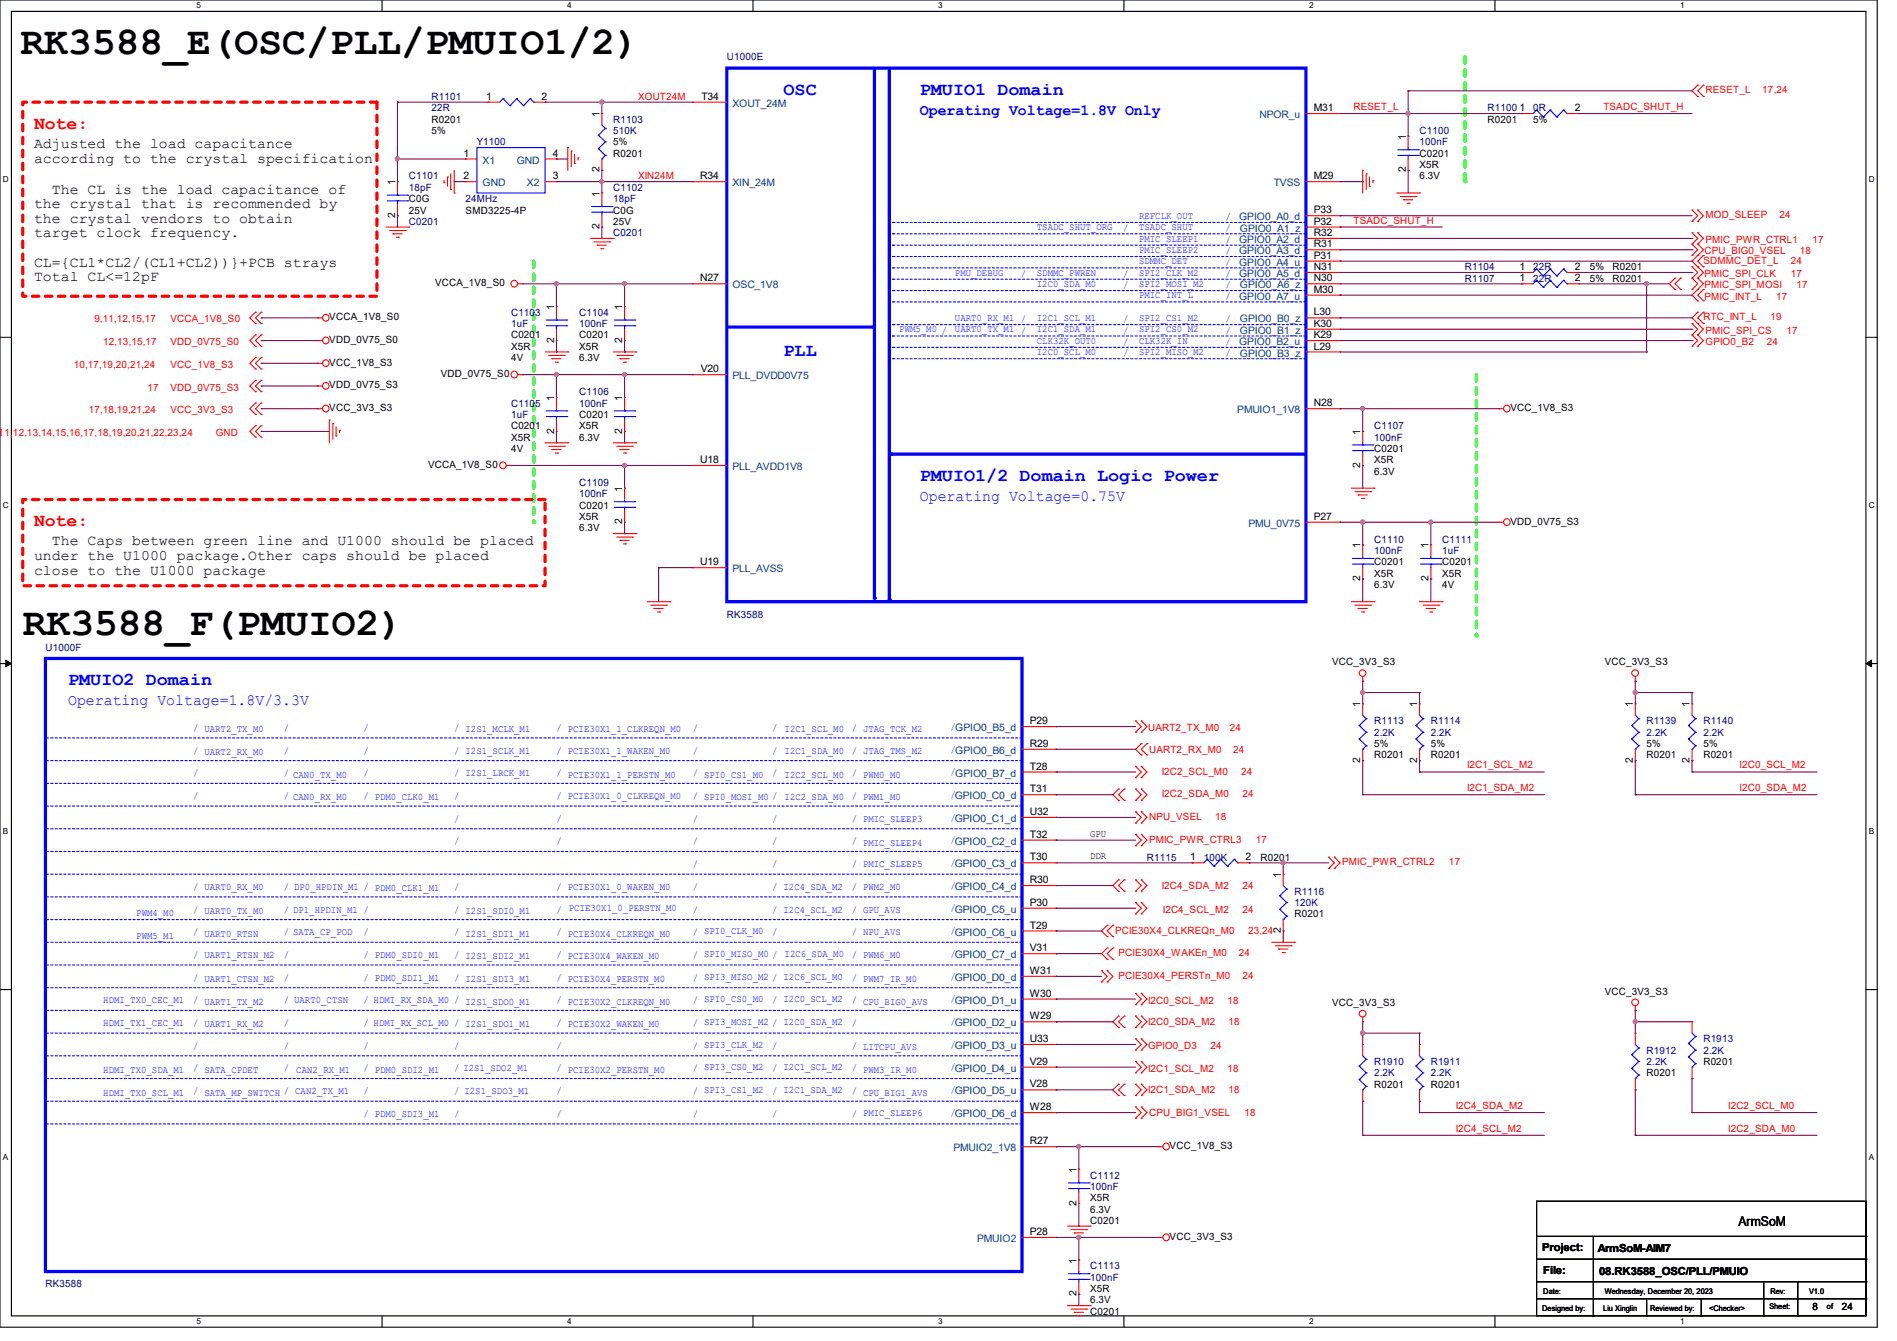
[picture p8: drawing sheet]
<svg xmlns="http://www.w3.org/2000/svg" width="297mm" height="210mm" viewBox="0 0 297 210" stroke-linecap="round" stroke-linejoin="round" font-family="sans-serif">
<defs><g id="words">
<g font-size="6.2">
<text x="3.2" y="8.4">RK3588_E(OSC/PLL/PMUIO1/2)</text>
<text x="3.6" y="99.4">RK3588_F(PMUIO2)</text>
</g>
<g font-size="2.8" fill="#00f">
<text x="122.7" y="14.8">OSC</text>
<text x="144" y="14.8">PMUIO1 Domain</text>
<text x="122.7" y="55.7">PLL</text>
<text x="144" y="75.3">PMUIO1/2 Domain Logic Power</text>
<text x="10.7" y="107.3">PMUIO2 Domain</text>
</g>
<g font-size="2.8" fill="#f00">
<text x="5.3" y="20.2">Note:</text>
<text x="5.3" y="82.4">Note:</text>
</g>
<g font-size="2.5" fill="#00f">
<text x="144" y="18">Operating Voltage=1.8V Only</text>
<text x="144" y="78.4">Operating Voltage=0.75V</text>
<text x="10.7" y="110.4">Operating Voltage=1.8V/3.3V</text>
</g>
<g font-size="2.3">
<text x="5.3" y="23.2">Adjusted the load capacitance</text>
<text x="5.3" y="25.5">according to the crystal specification</text>
<text x="5.3" y="32.6">the crystal that is recommended by</text>
<text x="5.3" y="34.9">the crystal vendors to obtain</text>
<text x="8.1" y="30.3">The CL is the load capacitance of</text>
<text x="5.3" y="37.2">target clock frequency.</text>
<text x="5.3" y="41.7">CL={CL1*CL2/(CL1+CL2))}+PCB strays</text>
<text x="5.3" y="44">Total CL&lt;=12pF</text>
<text x="5.3" y="87.7">under the U1000 package.Other caps should be placed</text>
<text x="8.1" y="85.4">The Caps between green line and U1000 should be placed</text>
<text x="5.3" y="90">close to the U1000 package</text>
</g>
<text font-size="2.1" x="272.2" y="192">ArmSoM</text>
<g font-size="1.7">
<text x="241.5" y="196">Project:</text>
<text x="250.1" y="196.1">ArmSoM-AIM7</text>
<text x="241.6" y="199.5">File:</text>
<text x="250.4" y="199.7">08.RK3588_OSC/PLL/PMUIO</text>
</g>
<g font-size="1.6" fill="#000080">
<text x="113.8" y="9.4">U1000E</text>
<text x="67.6" y="15.7">R1101</text>
<text x="67.6" y="17.4">22R</text>
<text x="232.9" y="17.4">R1100</text>
<text x="240" y="17.4">0R</text>
<text x="74.7" y="22.8">Y1100</text>
<text x="96" y="19.2">R1103</text>
<text x="96" y="21">510K</text>
<text x="222.2" y="21">C1100</text>
<text x="222.2" y="22.8">100nF</text>
<text x="64" y="28.1">C1101</text>
<text x="64" y="29.9">18pF</text>
<text x="96" y="29.9">C1102</text>
<text x="64" y="35.2">C0201</text>
<text x="72.9" y="31.7">24MHz</text>
<text x="96" y="31.7">18pF</text>
<text x="96" y="37">C0201</text>
<text x="229.4" y="42.3">R1104</text>
<text x="229.4" y="44.1">R1107</text>
<text x="240" y="42.3">22R</text>
<text x="240" y="44.1">22R</text>
<text x="80" y="49.4">C1103</text>
<text x="80" y="51.2">1uF</text>
<text x="90.7" y="49.4">C1104</text>
<text x="90.7" y="51.2">100nF</text>
<text x="80" y="63.7">C1105</text>
<text x="80" y="65.4">1uF</text>
<text x="90.7" y="61.9">C1106</text>
<text x="90.7" y="63.7">100nF</text>
<text x="215.1" y="67.2">C1107</text>
<text x="215.1" y="69">100nF</text>
<text x="90.7" y="76.1">C1109</text>
<text x="90.7" y="77.9">100nF</text>
<text x="215.1" y="85">C1110</text>
<text x="215.1" y="86.8">100nF</text>
<text x="225.8" y="85">C1111</text>
<text x="225.8" y="86.8">1uF</text>
<text x="7.1" y="101.9">U1000F</text>
<text x="113.8" y="96.7">RK3588</text>
<text x="215.1" y="113.5">R1113</text>
<text x="224" y="113.5">R1114</text>
<text x="257.8" y="113.5">R1139</text>
<text x="266.7" y="113.5">R1140</text>
<text x="215.1" y="115.2">2.2K</text>
<text x="224" y="115.2">2.2K</text>
<text x="257.8" y="115.2">2.2K</text>
<text x="266.7" y="115.2">2.2K</text>
<text x="179.6" y="134.8">R1115</text>
<text x="188.5" y="134.8">100K</text>
<text x="202.7" y="140.1">R1116</text>
<text x="202.7" y="141.9">120K</text>
<text x="170.7" y="184.6">C1112</text>
<text x="170.7" y="186.3">100nF</text>
<text x="7.1" y="201.6">RK3588</text>
<text x="170.7" y="198.8">C1113</text>
<text x="170.7" y="200.6">100nF</text>
</g>
<g font-size="1.6">
<text x="76.1" y="15.6">1</text>
<text x="84.8" y="15.6">2</text>
<text x="109.8" y="15.6">T34</text>
<text x="205.7" y="17.4">M31</text>
<text x="237.9" y="17.4">1</text>
<text x="246.6" y="17.4">2</text>
<text x="67.6" y="19.2">R0201</text>
<text x="67.6" y="21">5%</text>
<text x="93.9" y="18.3" transform="rotate(-90 93.9 18.3)">1</text>
<text x="96" y="22.8">5%</text>
<text x="220.1" y="21.9" transform="rotate(-90 220.1 21.9)">1</text>
<text x="232.9" y="19.2">R0201</text>
<text x="240" y="19.2">5%</text>
<text x="61.8" y="29" transform="rotate(-90 61.8 29)">1</text>
<text x="72.6" y="24.5">1</text>
<text x="72.6" y="28.1">2</text>
<text x="86.6" y="28.1">3</text>
<text x="86.6" y="24.5">4</text>
<text x="93.9" y="27" transform="rotate(-90 93.9 27)">2</text>
<text x="96" y="24.6">R0201</text>
<text x="109.6" y="28.1">R34</text>
<text x="205.7" y="28.1">M29</text>
<text x="220.1" y="27" transform="rotate(-90 220.1 27)">2</text>
<text x="222.2" y="24.6">C0201</text>
<text x="222.2" y="26.3">X5R</text>
<text x="222.2" y="28.1">6.3V</text>
<text x="61.8" y="34.1" transform="rotate(-90 61.8 34.1)">2</text>
<text x="64" y="31.7">C0G</text>
<text x="64" y="33.4">25V</text>
<text x="72.9" y="33.4">SMD3225-4P</text>
<text x="93.9" y="35.9" transform="rotate(-90 93.9 35.9)">2</text>
<text x="93.9" y="30.8" transform="rotate(-90 93.9 30.8)">1</text>
<text x="96" y="33.4">C0G</text>
<text x="96" y="35.2">25V</text>
<text x="205.7" y="35.2">P32</text>
<text x="205.7" y="33.4">P33</text>
<text x="205.7" y="40.5">P31</text>
<text x="205.7" y="38.7">R31</text>
<text x="205.7" y="37">R32</text>
<text x="68.1" y="44.8">VCCA_1V8_S0</text>
<text x="109.6" y="44.1">N27</text>
<text x="205.7" y="45.8">M30</text>
<text x="205.7" y="44.1">N30</text>
<text x="205.7" y="42.3">N31</text>
<text x="237.9" y="42.3">1</text>
<text x="237.9" y="44.1">1</text>
<text x="246.6" y="42.3">2</text>
<text x="246.6" y="44.1">2</text>
<text x="248.9" y="42.3">5%</text>
<text x="248.9" y="44.1">5%</text>
<text x="252.5" y="42.3">R0201</text>
<text x="252.5" y="44.1">R0201</text>
<text x="51.6" y="50.2">VCCA_1V8_S0</text>
<text x="51.6" y="53.7">VDD_0V75_S0</text>
<text x="80" y="53">C0201</text>
<text x="86.7" y="53.7" transform="rotate(-90 86.7 53.7)">2</text>
<text x="86.7" y="48.6" transform="rotate(-90 86.7 48.6)">1</text>
<text x="90.7" y="53">C0201</text>
<text x="97.4" y="53.7" transform="rotate(-90 97.4 53.7)">2</text>
<text x="97.4" y="48.6" transform="rotate(-90 97.4 48.6)">1</text>
<text x="205.7" y="53">K29</text>
<text x="205.7" y="51.2">K30</text>
<text x="205.7" y="49.4">L30</text>
<text x="51.6" y="57.3">VCC_1V8_S3</text>
<text x="69" y="59.1">VDD_0V75_S0</text>
<text x="80" y="54.8">X5R</text>
<text x="80" y="56.6">4V</text>
<text x="90.7" y="54.8">X5R</text>
<text x="90.7" y="56.6">6.3V</text>
<text x="109.7" y="58.3">V20</text>
<text x="205.7" y="54.7">L29</text>
<text x="51.6" y="60.8">VDD_0V75_S3</text>
<text x="51.6" y="64.4">VCC_3V3_S3</text>
<text x="86.7" y="62.8" transform="rotate(-90 86.7 62.8)">1</text>
<text x="90.7" y="65.4">C0201</text>
<text x="97.4" y="62.8" transform="rotate(-90 97.4 62.8)">1</text>
<text x="205.7" y="63.6">N28</text>
<text x="236.5" y="64.4">VCC_1V8_S3</text>
<text x="80" y="67.2">C0201</text>
<text x="80" y="69">X5R</text>
<text x="80" y="70.8">4V</text>
<text x="86.7" y="67.9" transform="rotate(-90 86.7 67.9)">2</text>
<text x="90.7" y="67.2">X5R</text>
<text x="90.7" y="69">6.3V</text>
<text x="97.4" y="67.9" transform="rotate(-90 97.4 67.9)">2</text>
<text x="213" y="68.1" transform="rotate(-90 213 68.1)">1</text>
<text x="215.1" y="70.8">C0201</text>
<text x="67" y="73.3">VCCA_1V8_S0</text>
<text x="97.4" y="77" transform="rotate(-90 97.4 77)">1</text>
<text x="109.6" y="72.5">U18</text>
<text x="213" y="73.2" transform="rotate(-90 213 73.2)">2</text>
<text x="215.1" y="72.6">X5R</text>
<text x="215.1" y="74.3">6.3V</text>
<text x="90.7" y="79.7">C0201</text>
<text x="90.7" y="81.4">X5R</text>
<text x="90.7" y="83.2">6.3V</text>
<text x="97.4" y="82.1" transform="rotate(-90 97.4 82.1)">2</text>
<text x="205.7" y="81.4">P27</text>
<text x="236.5" y="82.2">VDD_0V75_S3</text>
<text x="109.6" y="88.5">U19</text>
<text x="213" y="85.9" transform="rotate(-90 213 85.9)">1</text>
<text x="215.1" y="88.6">C0201</text>
<text x="223.7" y="85.9" transform="rotate(-90 223.7 85.9)">1</text>
<text x="225.8" y="88.6">C0201</text>
<text x="213" y="91" transform="rotate(-90 213 91)">2</text>
<text x="215.1" y="90.3">X5R</text>
<text x="215.1" y="92.1">6.3V</text>
<text x="223.7" y="91" transform="rotate(-90 223.7 91)">2</text>
<text x="225.8" y="90.3">X5R</text>
<text x="225.8" y="92.1">4V</text>
<text x="208.6" y="104.2">VCC_3V3_S3</text>
<text x="251.2" y="104.2">VCC_3V3_S3</text>
<text x="161.2" y="113.4">P29</text>
<text x="213" y="110.8" transform="rotate(-90 213 110.8)">1</text>
<text x="221.9" y="110.8" transform="rotate(-90 221.9 110.8)">1</text>
<text x="255.7" y="110.8" transform="rotate(-90 255.7 110.8)">1</text>
<text x="264.5" y="110.8" transform="rotate(-90 264.5 110.8)">1</text>
<text x="161.2" y="117">R29</text>
<text x="213" y="119.5" transform="rotate(-90 213 119.5)">2</text>
<text x="215.1" y="118.8">R0201</text>
<text x="215.1" y="117">5%</text>
<text x="221.9" y="119.5" transform="rotate(-90 221.9 119.5)">2</text>
<text x="224" y="118.8">R0201</text>
<text x="224" y="117">5%</text>
<text x="255.7" y="119.5" transform="rotate(-90 255.7 119.5)">2</text>
<text x="257.8" y="118.8">R0201</text>
<text x="257.8" y="117">5%</text>
<text x="264.5" y="119.5" transform="rotate(-90 264.5 119.5)">2</text>
<text x="266.7" y="118.8">R0201</text>
<text x="266.7" y="117">5%</text>
<text x="161.2" y="120.5">T28</text>
<text x="161.2" y="124.1">T31</text>
<text x="161.2" y="131.2">T32</text>
<text x="161.2" y="127.6">U32</text>
<text x="170.7" y="131">GPU</text>
<text x="161.2" y="134.7">T30</text>
<text x="170.7" y="134.6">DDR</text>
<text x="186.3" y="134.7">1</text>
<text x="195" y="134.7">2</text>
<text x="197.4" y="134.8">R0201</text>
<text x="200.5" y="137.5" transform="rotate(-90 200.5 137.5)">1</text>
<text x="161.2" y="141.9">P30</text>
<text x="161.2" y="138.3">R30</text>
<text x="202.7" y="143.7">R0201</text>
<text x="161.2" y="145.4">T29</text>
<text x="161.2" y="149">V31</text>
<text x="200.5" y="146.1" transform="rotate(-90 200.5 146.1)">2</text>
<text x="161.2" y="152.5">W31</text>
<text x="251.2" y="155.8">VCC_3V3_S3</text>
<text x="161.2" y="159.6">W29</text>
<text x="161.2" y="156.1">W30</text>
<text x="208.6" y="157.6">VCC_3V3_S3</text>
<text x="161.2" y="163.2">U33</text>
<text x="161.2" y="166.8">V29</text>
<text x="266.7" y="166.8">R0201</text>
<text x="161.2" y="170.3">V28</text>
<text x="161.2" y="173.9">W28</text>
<text x="215.1" y="170.3">R0201</text>
<text x="224" y="170.3">R0201</text>
<text x="257.8" y="168.6">R0201</text>
<text x="161.2" y="179.2">R27</text>
<text x="183.1" y="180">VCC_1V8_S3</text>
<text x="168.5" y="183.7" transform="rotate(-90 168.5 183.7)">1</text>
<text x="168.5" y="188.8" transform="rotate(-90 168.5 188.8)">2</text>
<text x="170.7" y="191.7">C0201</text>
<text x="170.7" y="188.1">X5R</text>
<text x="170.7" y="189.9">6.3V</text>
<text x="161.2" y="193.4">P28</text>
<text x="168.5" y="197.9" transform="rotate(-90 168.5 197.9)">1</text>
<text x="183.1" y="194.2">VCC_3V3_S3</text>
<text x="168.5" y="203" transform="rotate(-90 168.5 203)">2</text>
<text x="170.7" y="202.3">X5R</text>
<text x="170.7" y="205.9">C0201</text>
<text x="170.7" y="204.1">6.3V</text>
<text x="283.8" y="205.2">8</text>
<text x="288.4" y="205.2">24</text>
</g>
<g font-size="1.6" fill="#f00">
<text x="99.9" y="15.7">XOUT24M</text>
<text x="211.9" y="17.2">RESET_L</text>
<text x="251" y="17.2">TSADC_SHUT_H</text>
<text x="267" y="14.6">RESET_L</text>
<text x="275.9" y="14.6">17,24</text>
<text x="99.9" y="28.1">XIN24M</text>
<text x="211.9" y="35">TSADC_SHUT_H</text>
<text x="267" y="34.2">MOD_SLEEP</text>
<text x="278.6" y="34.2">24</text>
<text x="266.7" y="41.3">SDMMC_DET_L</text>
<text x="266.9" y="39.8">CPU_BIG0_VSEL</text>
<text x="267" y="38.1">PMIC_PWR_CTRL1</text>
<text x="280.4" y="41.3">24</text>
<text x="281.8" y="39.8">18</text>
<text x="283.8" y="38.1">17</text>
<text x="266.9" y="46.9">PMIC_INT_L</text>
<text x="266.9" y="43.4">PMIC_SPI_CLK</text>
<text x="266.9" y="45.2">PMIC_SPI_MOSI</text>
<text x="278.1" y="46.9">17</text>
<text x="280.4" y="43.4">17</text>
<text x="281.3" y="45.2">17</text>
<text x="14.8" y="50.5">9,11,12,15,17</text>
<text x="26.7" y="50.5">VCCA_1V8_S0</text>
<text x="266.7" y="50.2">RTC_INT_L</text>
<text x="267" y="52.3">PMIC_SPI_CS</text>
<text x="277.2" y="50.2">19</text>
<text x="279.7" y="52.3">17</text>
<text x="11.6" y="57.6">10,17,19,20,21,24</text>
<text x="16.2" y="54.1">12,13,15,17</text>
<text x="26.7" y="54.1">VDD_0V75_S0</text>
<text x="26.7" y="57.6">VCC_1V8_S3</text>
<text x="267" y="54.1">GPIO0_B2</text>
<text x="276.6" y="54.1">24</text>
<text x="13.9" y="64.7">17,18,19,21,24</text>
<text x="23.1" y="61.2">17</text>
<text x="26.7" y="61.2">VDD_0V75_S3</text>
<text x="26.7" y="64.7">VCC_3V3_S3</text>
<text x="-.6" y="68.3">,11,12,13,14,15,16,17,18,19,20,21,22,23,24</text>
<text x="33.8" y="68.3">GND</text>
<text x="179.7" y="114.5">UART2_TX_M0</text>
<text x="179.9" y="117.9">UART2_RX_M0</text>
<text x="192.6" y="114.5">24</text>
<text x="193.1" y="117.9">24</text>
<text x="181.9" y="121.5">I2C2_SCL_M0</text>
<text x="181.9" y="124.8">I2C2_SDA_M0</text>
<text x="194.4" y="121.5">24</text>
<text x="194.5" y="124.8">24</text>
<text x="229.7" y="120.4">I2C1_SCL_M2</text>
<text x="229.7" y="123.9">I2C1_SDA_M2</text>
<text x="272.4" y="120.4">I2C0_SCL_M2</text>
<text x="272.4" y="123.9">I2C0_SDA_M2</text>
<text x="179.9" y="128.4">NPU_VSEL</text>
<text x="179.9" y="131.9">PMIC_PWR_CTRL3</text>
<text x="190.2" y="128.4">18</text>
<text x="196.6" y="131.9">17</text>
<text x="210.1" y="135.5">PMIC_PWR_CTRL2</text>
<text x="226.9" y="135.5">17</text>
<text x="181.9" y="139.2">I2C4_SDA_M2</text>
<text x="182.1" y="143">I2C4_SCL_M2</text>
<text x="194.5" y="139.2">24</text>
<text x="194.5" y="143">24</text>
<text x="174.6" y="146.3">PCIE30X4_CLKREQn_M0</text>
<text x="175.1" y="149.7">PCIE30X4_WAKEn_M0</text>
<text x="194" y="149.7">24</text>
<text x="195.4" y="146.3">23,24</text>
<text x="175.1" y="153.3">PCIE30X4_PERSTn_M0</text>
<text x="194.5" y="153.3">24</text>
<text x="179.7" y="160.6">I2C0_SDA_M2</text>
<text x="179.7" y="157.2">I2C0_SCL_M2</text>
<text x="192.2" y="157.2">18</text>
<text x="192.4" y="160.6">18</text>
<text x="179.7" y="167.8">I2C1_SCL_M2</text>
<text x="179.7" y="164.3">GPIO0_D3</text>
<text x="189.5" y="164.3">24</text>
<text x="192.2" y="167.8">18</text>
<text x="179.7" y="171.2">I2C1_SDA_M2</text>
<text x="192.4" y="171.2">18</text>
<text x="227.9" y="173.7">I2C4_SDA_M2</text>
<text x="270.6" y="173.7">I2C2_SCL_M0</text>
<text x="179.9" y="174.8">CPU_BIG1_VSEL</text>
<text x="194.9" y="174.8">18</text>
<text x="227.9" y="177.2">I2C4_SCL_M2</text>
<text x="270.6" y="177.2">I2C2_SDA_M0</text>
</g>
<g font-size="1.6" fill="#004080">
<text x="114.7" y="16.7">XOUT_24M</text>
<text x="197.2" y="18.5">NPOR_u</text>
<text x="75.6" y="25.6">X1</text>
<text x="75.6" y="29.2">GND</text>
<text x="80.9" y="25.6">GND</text>
<text x="82.5" y="29.2">X2</text>
<text x="114.7" y="29.2">XIN_24M</text>
<text x="199.4" y="29.2">TVSS</text>
<text x="194" y="34.5">GPIO0_A0_d</text>
<text x="194" y="41.6">GPIO0_A4_u</text>
<text x="194" y="39.8">GPIO0_A3_d</text>
<text x="194" y="38.1">GPIO0_A2_d</text>
<text x="194.1" y="36.3">GPIO0_A1_z</text>
<text x="114.7" y="45.2">OSC_1V8</text>
<text x="194" y="46.9">GPIO0_A7_u</text>
<text x="194" y="43.4">GPIO0_A5_d</text>
<text x="194.1" y="45.2">GPIO0_A6_z</text>
<text x="194.1" y="52.3">GPIO0_B1_z</text>
<text x="194.1" y="50.5">GPIO0_B0_z</text>
<text x="114.7" y="59.4">PLL_DVDD0V75</text>
<text x="194" y="54.1">GPIO0_B2_u</text>
<text x="194.1" y="55.8">GPIO0_B3_z</text>
<text x="193.7" y="64.7">PMUIO1_1V8</text>
<text x="114.7" y="73.6">PLL_AVDD1V8</text>
<text x="195.5" y="82.5">PMU_0V75</text>
<text x="114.7" y="89.6">PLL_AVSS</text>
<text x="149.3" y="180.3">PMUIO2_1V8</text>
<text x="153" y="194.5">PMUIO2</text>
</g>
<g font-size="1.6" fill="#00f">
<text x="178.3" y="34.3">REFCLK_OUT</text>
<text x="191.8" y="34.5">/</text>
<text x="162.3" y="36.1">TSADC_SHUT_ORG</text>
<text x="175.8" y="36.2">/</text>
<text x="178.3" y="37.8">PMIC_SLEEP1</text>
<text x="178.3" y="36.1">TSADC_SHUT</text>
<text x="178.3" y="41.4">SDMMC_DET</text>
<text x="178.3" y="39.6">PMIC_SLEEP2</text>
<text x="191.8" y="38">/</text>
<text x="191.8" y="36.2">/</text>
<text x="191.8" y="39.8">/</text>
<text x="191.8" y="41.6">/</text>
<text x="149.5" y="43.2">PMU_DEBUG</text>
<text x="159.8" y="43.3">/</text>
<text x="162.3" y="45">I2C0_SDA_M0</text>
<text x="162.3" y="43.2">SDMMC_PWREN</text>
<text x="175.8" y="45.1">/</text>
<text x="175.8" y="43.3">/</text>
<text x="178.3" y="46.7">PMIC_INT_L</text>
<text x="178.3" y="45">SPI2_MOSI_M2</text>
<text x="178.3" y="43.2">SPI2_CLK_M2</text>
<text x="191.8" y="45.1">/</text>
<text x="191.8" y="43.3">/</text>
<text x="191.8" y="46.9">/</text>
<text x="140.8" y="52.1">PWM5_M0 /</text>
<text x="149.5" y="50.3">UART0_RX_M1 /</text>
<text x="149.5" y="52.1">UART0_TX_M1 /</text>
<text x="162.3" y="52.1">I2C1_SDA_M1</text>
<text x="162.3" y="50.3">I2C1_SCL_M1</text>
<text x="162.3" y="53.8">CLK32K_OUT0</text>
<text x="175.8" y="52.2">/</text>
<text x="175.8" y="50.5">/</text>
<text x="178.3" y="50.3">SPI2_CS1_M2</text>
<text x="178.3" y="52.1">SPI2_CS0_M2</text>
<text x="178.3" y="53.8">CLK32K_IN</text>
<text x="191.8" y="52.2">/</text>
<text x="191.8" y="50.5">/</text>
<text x="162.3" y="55.6">I2C0_SCL_M0</text>
<text x="175.8" y="55.8">/</text>
<text x="175.8" y="54">/</text>
<text x="178.3" y="55.6">SPI2_MISO_M2</text>
<text x="191.8" y="54">/</text>
<text x="191.8" y="55.8">/</text>
<text x="30.2" y="118">/ UART2_RX_M0</text>
<text x="30.2" y="114.5">/ UART2_TX_M0</text>
<text x="44.4" y="118">/</text>
<text x="44.4" y="114.5">/</text>
<text x="56.9" y="118">/</text>
<text x="56.9" y="114.5">/</text>
<text x="71.1" y="118">/ I2S1_SCLK_M1</text>
<text x="71.1" y="114.5">/ I2S1_MCLK_M1</text>
<text x="87.1" y="118">/ PCIE30X1_1_WAKEN_M0</text>
<text x="87.1" y="114.5">/ PCIE30X1_1_CLKREQN_M0</text>
<text x="108.5" y="118">/</text>
<text x="108.5" y="114.5">/</text>
<text x="120.9" y="118">/</text>
<text x="120.9" y="114.5">/</text>
<text x="122.8" y="118">I2C1_SDA_M0</text>
<text x="122.8" y="114.7">I2C1_SCL_M0</text>
<text x="133.3" y="114.5">/ JTAG_TCK_M2</text>
<text x="133.3" y="118">/ JTAG_TMS_M2</text>
<text x="148.8" y="117.9">/GPIO0_B6_d</text>
<text x="148.8" y="114.3">/GPIO0_B5_d</text>
<text x="30.2" y="121.6">/</text>
<text x="30.2" y="125.1">/</text>
<text x="44.4" y="121.6">/ CAN0_TX_M0</text>
<text x="44.4" y="125.1">/ CAN0_RX_M0</text>
<text x="56.9" y="125.1">/ PDM0_CLK0_M1</text>
<text x="56.9" y="121.6">/</text>
<text x="71.1" y="125.1">/</text>
<text x="71.1" y="121.6">/ I2S1_LRCK_M1</text>
<text x="87.1" y="125.1">/ PCIE30X1_0_CLKREQN_M0</text>
<text x="87.1" y="121.6">/ PCIE30X1_1_PERSTN_M0</text>
<text x="108.5" y="121.6">/ SPI0_CS1_M0</text>
<text x="108.5" y="125.1">/ SPI0_MOSI_M0 /</text>
<text x="120.9" y="121.6">/</text>
<text x="122.8" y="121.8">I2C2_SCL_M0</text>
<text x="122.8" y="125.3">I2C2_SDA_M0</text>
<text x="133.3" y="121.6">/ PWM0_M0</text>
<text x="133.3" y="125.1">/ PWM1_M0</text>
<text x="148.8" y="121.4">/GPIO0_B7_d</text>
<text x="148.8" y="125">/GPIO0_C0_d</text>
<text x="71.1" y="128.7">/</text>
<text x="87.1" y="128.7">/</text>
<text x="108.5" y="128.7">/</text>
<text x="120.9" y="128.7">/</text>
<text x="133.3" y="128.7">/ PMIC_SLEEP3</text>
<text x="148.8" y="128.5">/GPIO0_C1_d</text>
<text x="71.1" y="132.2">/</text>
<text x="87.1" y="132.2">/</text>
<text x="108.5" y="135.8">/</text>
<text x="108.5" y="132.2">/</text>
<text x="120.9" y="135.8">/</text>
<text x="120.9" y="132.2">/</text>
<text x="133.3" y="132.2">/ PMIC_SLEEP4</text>
<text x="133.3" y="135.8">/ PMIC_SLEEP5</text>
<text x="148.8" y="132.1">/GPIO0_C2_d</text>
<text x="148.8" y="135.6">/GPIO0_C3_d</text>
<text x="21.3" y="143.5">PWM4_M0</text>
<text x="30.2" y="139.4">/ UART0_RX_M0</text>
<text x="30.2" y="142.9">/ UART0_TX_M0</text>
<text x="44.4" y="142.9">/ DP1_HPDIN_M1 /</text>
<text x="44.4" y="139.4">/ DP0_HPDIN_M1 / PDM0_CLK1_M1</text>
<text x="71.1" y="142.9">/ I2S1_SDI0_M1</text>
<text x="71.1" y="139.4">/</text>
<text x="87.1" y="142.9">/</text>
<text x="87.1" y="139.4">/ PCIE30X1_0_WAKEN_M0</text>
<text x="89.1" y="142.7">PCIE30X1_0_PERSTN_M0</text>
<text x="108.5" y="139.4">/</text>
<text x="108.5" y="142.9">/</text>
<text x="120.9" y="142.9">/ I2C4_SCL_M2</text>
<text x="120.9" y="139.4">/ I2C4_SDA_M2</text>
<text x="133.3" y="139.4">/ PWM2_M0</text>
<text x="133.3" y="142.9">/ GPU_AVS</text>
<text x="148.8" y="142.7">/GPIO0_C5_u</text>
<text x="148.8" y="139.2">/GPIO0_C4_d</text>
<text x="21.3" y="147">PWM5_M1</text>
<text x="30.2" y="146.5">/ UART0_RTSN</text>
<text x="44.4" y="146.5">/ SATA_CP_POD</text>
<text x="56.9" y="146.5">/</text>
<text x="71.1" y="146.5">/ I2S1_SDI1_M1</text>
<text x="87.1" y="146.5">/ PCIE30X4_CLKREQN_M0</text>
<text x="108.5" y="146.5">/ SPI0_CLK_M0</text>
<text x="120.9" y="146.5">/</text>
<text x="122.8" y="149.9">I2C6_SDA_M0</text>
<text x="133.3" y="146.5">/ NPU_AVS</text>
<text x="148.8" y="146.3">/GPIO0_C6_u</text>
<text x="148.8" y="149.9">/GPIO0_C7_d</text>
<text x="30.2" y="153.6">/ UART1_CTSN_M2</text>
<text x="30.2" y="150">/ UART1_RTSN_M2</text>
<text x="44.4" y="150">/</text>
<text x="44.4" y="153.6">/</text>
<text x="56.9" y="150">/ PDM0_SDI0_M1</text>
<text x="56.9" y="153.6">/ PDM0_SDI1_M1</text>
<text x="71.1" y="153.6">/ I2S1_SDI3_M1</text>
<text x="71.1" y="150">/ I2S1_SDI2_M1</text>
<text x="87.1" y="150">/ PCIE30X4_WAKEN_M0</text>
<text x="87.1" y="153.6">/ PCIE30X4_PERSTN_M0</text>
<text x="108.5" y="150">/ SPI0_MISO_M0 /</text>
<text x="108.5" y="153.6">/ SPI3_MISO_M2 / I2C6_SCL_M0</text>
<text x="133.3" y="150">/ PWM6_M0</text>
<text x="133.3" y="153.6">/ PWM7_IR_M0</text>
<text x="148.8" y="153.4">/GPIO0_D0_d</text>
<text x="16.2" y="160.7">HDMI_TX1_CEC_M1</text>
<text x="16.2" y="157.1">HDMI_TX0_CEC_M1</text>
<text x="30.2" y="157.1">/ UART1_TX_M2</text>
<text x="30.2" y="160.7">/ UART1_RX_M2</text>
<text x="44.4" y="157.1">/ UART0_CTSN</text>
<text x="44.4" y="160.7">/</text>
<text x="56.9" y="157.1">/ HDMI_RX_SDA_M0 / I2S1_SDO0_M1</text>
<text x="56.9" y="160.7">/ HDMI_RX_SCL_M0 / I2S1_SDO1_M1</text>
<text x="87.1" y="160.7">/ PCIE30X2_WAKEN_M0</text>
<text x="87.1" y="157.1">/ PCIE30X2_CLKREQN_M0</text>
<text x="108.5" y="157.1">/ SPI0_CS0_M0</text>
<text x="108.5" y="160.7">/ SPI3_MOSI_M2 / I2C0_SDA_M2</text>
<text x="120.9" y="157.1">/ I2C0_SCL_M2</text>
<text x="133.3" y="157.1">/ CPU_BIG0_AVS</text>
<text x="133.3" y="160.7">/</text>
<text x="148.8" y="157">/GPIO0_D1_u</text>
<text x="148.8" y="160.5">/GPIO0_D2_u</text>
<text x="30.2" y="167.8">/ SATA_CPDET</text>
<text x="30.2" y="164.2">/</text>
<text x="44.4" y="164.2">/</text>
<text x="44.4" y="167.8">/</text>
<text x="56.9" y="164.2">/</text>
<text x="56.9" y="167.8">/ PDM0_SDI2_M1</text>
<text x="71.1" y="164.2">/</text>
<text x="71.1" y="167.8">/ I2S1_SDO2_M1</text>
<text x="87.1" y="164.2">/</text>
<text x="87.1" y="167.8">/ PCIE30X2_PERSTN_M0</text>
<text x="108.5" y="164.2">/ SPI3_CLK_M2</text>
<text x="108.5" y="167.8">/ SPI3_CS0_M2</text>
<text x="120.9" y="167.8">/ I2C1_SCL_M2</text>
<text x="120.9" y="164.2">/</text>
<text x="133.3" y="164.2">/ LITCPU_AVS</text>
<text x="133.3" y="167.8">/ PWM3_IR_M0</text>
<text x="148.8" y="164.1">/GPIO0_D3_u</text>
<text x="148.8" y="167.6">/GPIO0_D4_u</text>
<text x="16.2" y="168">HDMI_TX0_SDA_M1</text>
<text x="16.2" y="171.6">HDMI_TX0_SCL_M1</text>
<text x="30.2" y="171.4">/ SATA_MP_SWITCH / CAN2_TX_M1</text>
<text x="46.4" y="168">CAN2_RX_M1</text>
<text x="56.9" y="171.4">/</text>
<text x="71.1" y="171.4">/ I2S1_SDO3_M1</text>
<text x="87.1" y="171.4">/</text>
<text x="108.5" y="171.4">/ SPI3_CS1_M2</text>
<text x="120.9" y="171.4">/ I2C1_SDA_M2</text>
<text x="133.3" y="171.4">/ CPU_BIG1_AVS</text>
<text x="148.8" y="171.2">/GPIO0_D5_u</text>
<text x="56.9" y="174.9">/ PDM0_SDI3_M1</text>
<text x="71.1" y="174.9">/</text>
<text x="87.1" y="174.9">/</text>
<text x="108.5" y="174.9">/</text>
<text x="120.9" y="174.9">/</text>
<text x="133.3" y="174.9">/ PMIC_SLEEP6</text>
<text x="148.8" y="174.7">/GPIO0_D6_d</text>
</g>
<g font-size="1.6" fill="#0000a0">
<text x="215.1" y="166.8">R1910</text>
<text x="224" y="166.8">R1911</text>
<text x="257.8" y="165">R1912</text>
<text x="257.8" y="166.8">2.2K</text>
<text x="266.7" y="163.2">R1913</text>
<text x="266.7" y="165">2.2K</text>
<text x="215.1" y="168.6">2.2K</text>
<text x="224" y="168.6">2.2K</text>
</g>
<g font-size="1.3">
<text x="30.8" y="1.3">5</text>
<text x="88.8" y="1.3">4</text>
<text x="146.9" y="1.3">3</text>
<text x="205" y="1.3">2</text>
<text x="263.1" y="1.3">1</text>
<text x=".5" y="28.4">D</text>
<text x="292.6" y="28.4">D</text>
<text x=".5" y="79.5">C</text>
<text x="292.6" y="79.5">C</text>
<text x=".5" y="130.6">B</text>
<text x="292.6" y="130.6">B</text>
<text x=".5" y="181.7">A</text>
<text x="292.6" y="181.7">A</text>
<text x="30.8" y="207.4">5</text>
<text x="88.8" y="207.4">4</text>
<text x="146.9" y="207.4">3</text>
<text x="205" y="207.4">2</text>
<text x="263.1" y="207.4">1</text>
</g>
<g font-size="1.2">
<text x="241.6" y="202.6">Date:</text>
<text x="251.2" y="202.6">Wednesday, December 20, 2023</text>
<text x="277.2" y="202.6">Rev:</text>
<text x="283.2" y="202.6">V1.0</text>
<text x="241.5" y="205.3">Designed by:</text>
<text x="251" y="205.3">Liu Xinglin</text>
<text x="258.4" y="205.3">Reviewed by:</text>
<text x="267.6" y="205.3">&lt;Checker&gt;</text>
<text x="277" y="205.1">Sheet:</text>
<text x="286" y="205.1">of</text>
</g>
</g></defs>
<path d="M0 0h293.9v207.9h-293.9zM1.8 1.8h290.3v204.3h-290.3z" fill="none" stroke="#000" stroke-width=".17"/>
<g fill="#fff">
<path d="M30.8 .2h.7v1.4h-.7z"/>
<path d="M30.8 206.2h.7v1.4h-.7z"/>
</g>
<path d="M59.8 0v1.8M59.8 206.1v1.8" fill="none" stroke="#000" stroke-width=".17"/>
<g fill="#fff">
<path d="M88.8 .2h.7v1.4h-.7z"/>
<path d="M88.8 206.2h.7v1.4h-.7z"/>
</g>
<path d="M117.9 0v1.8M117.9 206.1v1.8" fill="none" stroke="#000" stroke-width=".17"/>
<g fill="#fff">
<path d="M146.9 .2h.7v1.4h-.7z"/>
<path d="M146.9 206.2h.7v1.4h-.7z"/>
</g>
<path d="M176 0v1.8M176 206.1v1.8" fill="none" stroke="#000" stroke-width=".17"/>
<g fill="#fff">
<path d="M205 .2h.7v1.4h-.7z"/>
<path d="M205 206.2h.7v1.4h-.7z"/>
</g>
<path d="M234.1 0v1.8M234.1 206.1v1.8" fill="none" stroke="#000" stroke-width=".17"/>
<g fill="#fff">
<path d="M263.1 .2h.6v1.4h-.6z"/>
<path d="M263.1 206.2h.6v1.4h-.6z"/>
<path d="M.5 27.3h.9v1.4h-.9z"/>
<path d="M292.6 27.3h.9v1.4h-.9z"/>
<path d="M.5 78.4h.9v1.4h-.9z"/>
<path d="M292.6 78.4h.9v1.4h-.9z"/>
</g>
<path d="M0 52.8h1.8M292.1 52.8h1.8" fill="none" stroke="#000" stroke-width=".17"/>
<g fill="#fff">
<path d="M.5 129.5h.8v1.4h-.8z"/>
<path d="M292.6 129.5h.8v1.4h-.8z"/>
</g>
<path d="M0 103.9h1.8M292.1 103.9h1.8" fill="none" stroke="#000" stroke-width=".17"/>
<path d="M.9 103.4l.9 .5-.9 .5zM292.1 103.9l.9-.5v1z" fill="#000" stroke="#000" stroke-width=".16"/>
<g fill="#fff">
<path d="M.5 180.5h.8v1.4h-.8z"/>
<path d="M292.6 180.5h.8v1.4h-.8z"/>
</g>
<path d="M0 155h1.8M292.1 155h1.8" fill="none" stroke="#000" stroke-width=".17"/>
<path d="M3.6 16h55.4v30.4h-55.4z" fill="none" stroke="#f00" stroke-width=".51" stroke-dasharray="1 1"/>
<path d="M83.6 40.9v40.9" fill="none" stroke="#0f0" stroke-width=".51" stroke-dasharray="1 1"/>
<circle cx="83.6" cy="81.8" r=".25" fill="#0f0" stroke-dasharray="1 1"/>
<path d="M231.1 58.7v40.9" fill="none" stroke="#0f0" stroke-width=".51" stroke-dasharray="1 1"/>
<circle cx="231.1" cy="99.6" r=".25" fill="#0f0" stroke-dasharray="1 1"/>
<path d="M229.4 8.9v19.5" fill="none" stroke="#0f0" stroke-width=".51" stroke-dasharray="1 1"/>
<circle cx="229.4" cy="28.4" r=".25" fill="#0f0" stroke-dasharray="1 1"/>
<path d="M3.6 78.2h81.7v13.5h-81.7z" fill="none" stroke="#f00" stroke-width=".51" stroke-dasharray="1 1"/>
<g fill="none" stroke="#f00" stroke-width=".17">
<path d="M76.5 16h.1M76.5 16h1.7M83.6 16h1.7M85.3 16h.1M265.8 13.3h.1M265.8 15.1h.1M265.8 13.3l-.9 .9 .9 .9M266.7 15.1h.1M266.7 13.3h.1M266.7 13.3l-.9 .9 .9 .9M60.5 35.6h3.5M61 36.1h2.5"/>
<path d="M61.5 36.6h.1M61.5 36.6h1.4M62.1 37.2h.3M62.4 37.2h.1M63.5 36.1h.1M64 35.6h.1M69.5 28.6h.1M69.5 28.3v.3M70.1 27.7h.1M70.1 27.7v1.5M70.6 29.7h.1M70.6 27.2v2.5"/>
<path d="M71.1 30.2h.1M71.1 26.7v3.5M72.9 24.9h.1M72.9 28.4h.1M72.9 24.9h1.8M72.9 28.4h1.8M85.3 24.9h1.8M85.3 28.4h1.8M87.1 28.4h.1M87.1 24.9h.1M88.9 23.1h.1M88.9 23.1v3.6"/>
<path d="M89.5 23.7h.1M89.5 23.7v2.4M90 25.6h.1M90 24.2v1.4M90.5 24.7h.1M90.5 24.7v.4M92.5 37.3h3.5M93 37.9h2.5M93.5 38.4h.1M93.5 38.4h1.5M94.1 38.9h.3M94.2 30.2h.1"/>
<path d="M94.2 35.6h.1M94.2 30.2v1.8M94.2 33.8v1.8M94.4 38.9h.1M95.5 37.9h.1M96 37.3h.1M213.4 26.7h.1M213.4 26.7v3.5M213.9 27.2h.1M213.9 27.2v2.5M214.4 29.2h.1M214.4 27.7v1.5"/>
<path d="M215 28.3h.1M215 28.3v.3M218.7 30.2h3.5M219.2 30.8h2.5M219.8 31.3h.1M219.8 31.3h1.4M220.3 31.8h.3M220.5 21.3h.1M220.5 26.7h.1M220.5 21.3v1.8M220.5 24.9v1.8M220.6 31.8h.1"/>
<path d="M221.7 30.8h.1M222.2 30.2h.1M264.9 38.2h.1M264.9 36.4h.1M264.9 34.7h.1M264.9 32.9h.1M264.9 38.2l.9 .9-.9 .9M264.9 36.4l.9 .9-.9 .9M264.9 32.9l.9 .9-.9 .9M265.8 38.2h.1M265.8 36.4h.1M265.8 34.7h.1"/>
<path d="M265.8 32.9h.1M265.8 38.2l.9 .9-1.8 1.8 1.8 1.8-.9 .9M265.8 36.4l.9 .9-.9 .9M265.8 32.9l.9 .9-.9 .9M40 50.7h.1M40 48.9h.1M40 54.2h.1M40 52.5h.1M40 57.8h.1M40 56h.1M40 59.6h.1M40 48.9l-.9 .9 .9 .9"/>
<path d="M40 52.5l-.9 .8 .9 .9M40 56l-.9 .9 .9 .9M40 59.6l-.9 .9 .9 .8M40.9 50.7h.1M40.9 48.9h.1M40.9 54.2h.1M40.9 52.5h.1M40.9 57.8h.1M40.9 56h.1M40.9 59.6h.1M40.9 48.9l-.9 .9 .9 .9M40.9 52.5l-.9 .8 .9 .9"/>
<path d="M40.9 56l-.9 .9 .9 .9M40.9 59.6l-.9 .9 .9 .8M49.8 49.8h.1M49.8 53.3h.1M49.8 56.9h.1M49.8 49.8h.7M49.8 53.3h.7M49.8 56.9h.7M81.1 58.7h.7M81.1 44.4h.7M81.8 58.7h.1M81.8 44.4h.1"/>
<path d="M85.3 55.1h3.6M85.9 55.7h2.4M86.4 56.2h.1M86.4 56.2h1.4M87 56.7h.3M87.1 48h.1M87.1 53.3h.1M87.1 48v1.8M87.1 51.6v1.7M87.3 56.7h.1M88.3 55.7h.1M88.9 55.1h.1"/>
<path d="M96 55.1h3.6M96.6 55.7h2.4M97.1 56.2h.1M97.1 56.2h1.4M97.6 56.7h.4M97.8 48h.1M97.8 53.3h.1M97.8 48v1.8M97.8 51.6v1.7M98 56.7h.1M99 55.7h.1M99.6 55.1h.1"/>
<path d="M238.3 42.7h.1M238.3 42.7h1.7M245.4 42.7h1.7M247.1 42.7h.1M262.3 43.6h.1M262.3 45.3h.1M262.3 43.6l-.9 .8 .9 .9M263.1 45.3h.1M263.1 43.6h.1M263.1 43.6l-.8 .8 .8 .9M264.9 52.5h.1M264.9 50.7h.1"/>
<path d="M264.9 40h.1M264.9 43.6h.1M264.9 41.8h.1M264.9 45.3h.1M264.9 54.2h.1M264.9 50.7l.9 .9-.9 .9M264.9 41.8l.9 .9-.9 .9M264.9 43.6l.9 .8-.9 .9M264.9 52.5l.9 .8-.9 .9M265.8 45.3h.1M265.8 47.1h.1M265.8 52.5h.1"/>
<path d="M265.8 50.7h.1M265.8 40h.1M265.8 41.8h.1M265.8 48.9h.1M265.8 43.6h.1M265.8 54.2h.1M265.8 43.6l.9 .8-1.8 1.8 .9 .9M265.8 50.7l.9 .9-.9 .9M265.8 48.9l-.9 .9 .9 .9M265.8 52.5l.9 .8-.9 .9M266.7 47.1h.1M266.7 45.3h.1"/>
<path d="M266.7 41.8h.1M266.7 40h.1M266.7 50.7h.1M266.7 48.9h.1M266.7 40l-.9 .9 .9 .9M266.7 45.3l-.9 .9 .9 .9M266.7 48.9l-.9 .9 .9 .9M40 61.3h.1M40 64.9h.1M40 63.1h.1M40 68.5h.1M40 66.7h.1"/>
<path d="M40 63.1l-.9 .9 .9 .9M40 66.7l-.9 .9 .9 .9M40.9 61.3h.1M40.9 64.9h.1M40.9 63.1h.1M40.9 68.5h.1M40.9 66.7h.1M40.9 63.1l-.9 .9 .9 .9M40.9 66.7l-.9 .9 .9 .9M49.8 60.5h.1M49.8 64h.1M49.8 64h.7"/>
<path d="M49.8 60.5h.7M51.6 65.8h.1M51.6 65.8v3.5M52.1 66.3h.1M52.1 66.3v2.5M52.6 68.3h.1M52.6 66.8v1.5M53.2 67.4h.1M53.2 67.4v.3M79.3 72.9h.7M80 72.9h.1M85.3 69.3h3.6"/>
<path d="M85.9 69.9h2.4M86.4 70.4h.1M86.4 70.4h1.4M87 71h.3M87.3 71h.1M88.3 69.9h.1M88.9 69.3h.1M96 69.3h3.6M96.6 69.9h2.4M97.1 70.4h.1M97.1 70.4h1.4M97.6 71h.4"/>
<path d="M97.8 62.2h.1M97.8 67.6h.1M97.8 62.2v1.8M97.8 65.8v1.8M98 71h.1M99 69.9h.1M99.6 69.3h.1M211.6 76.5h3.5M212.1 77h2.5M212.6 77.5h.1M212.6 77.5h1.5M213.2 78.1h.3"/>
<path d="M213.4 67.6h.1M213.4 72.9h.1M213.4 67.6v1.7M213.4 71.1v1.8M213.5 78.1h.1M214.6 77h.1M215.1 76.5h.1M234.7 64h.1M234.7 64h.7M96 83.6h3.6M96.6 84.1h2.4M97.1 84.6h.1"/>
<path d="M97.1 84.6h1.4M97.6 85.2h.4M98 85.2h.1M99 84.1h.1M99.6 83.6h.1M101.3 94.2h3.6M101.9 94.8h2.5M102.4 95.3h.1M102.4 95.3h1.4M103 95.8h.3M103.3 95.8h.1M104.4 94.8h.1"/>
<path d="M104.9 94.2h.1M211.6 94.2h3.5M212.1 94.8h2.5M212.6 95.3h.1M212.6 95.3h1.5M213.2 95.8h.3M213.4 85.3h.1M213.4 90.7h.1M213.4 85.3v1.8M213.4 88.9v1.8M213.5 95.8h.1M214.6 94.8h.1"/>
<path d="M215.1 94.2h.1M222.2 94.2h3.6M222.8 94.8h2.5M223.3 95.3h.1M223.3 95.3h1.4M223.9 95.8h.3M224.2 95.8h.1M225.3 94.8h.1M225.8 94.2h.1M234.7 81.8h.1M234.7 81.8h.7M177.8 114.7h.1"/>
<path d="M177.8 112.9h.1M177.8 112.9l.9 .9-.9 .9M178.7 114.7h.1M178.7 112.9h.1M178.7 116.5h.1M178.7 118.2h.1M178.7 112.9l.9 .9-.9 .9M178.7 116.5l-.9 .8 .9 .9M179.6 118.2h.1M179.6 116.5h.1M179.6 116.5l-.9 .8 .9 .9M213.4 106.7h.1"/>
<path d="M213.4 110.2h.1M213.4 119.1h.1M213.4 106v.7M213.4 110.2v1.8M213.4 117.3v1.8M222.2 110.2h.1M222.2 119.1h.1M222.2 110.2v1.8M222.2 117.3v1.8M256 106.7h.1M256 106v.7M264.9 110.2h.1"/>
<path d="M264.9 119.1h.1M264.9 110.2v1.8M264.9 117.3v1.8M175.1 123.6h.1M175.1 125.3h.1M175.1 137.8h.1M175.1 139.6h.1M175.1 123.6l-.9 .9 .9 .8M175.1 137.8l-.9 .9 .9 .9M176 125.3h.1M176 123.6h.1M176 139.6h.1"/>
<path d="M176 137.8h.1M176 123.6l-.9 .9 .9 .8M176 137.8l-.9 .9 .9 .9M177.8 128.9h.1M177.8 127.1h.1M177.8 132.5h.1M177.8 130.7h.1M177.8 120h.1M177.8 121.8h.1M177.8 125.3h.1M177.8 123.6h.1M177.8 139.6h.1"/>
<path d="M177.8 137.8h.1M177.8 127.1l.9 .9-.9 .9M177.8 137.8l.9 .9-.9 .9M177.8 123.6l.9 .9-.9 .8M177.8 130.7l.9 .9-.9 .9M177.8 120l.9 .9-.9 .9M178.7 128.9h.1M178.7 127.1h.1M178.7 132.5h.1M178.7 130.7h.1M178.7 120h.1M178.7 121.8h.1"/>
<path d="M178.7 125.3h.1M178.7 123.6h.1M178.7 139.6h.1M178.7 137.8h.1M178.7 127.1l.9 .9-.9 .9M178.7 137.8l.9 .9-.9 .9M178.7 123.6l.9 .9-.9 .8M178.7 130.7l.9 .9-.9 .9M178.7 120l.9 .9-.9 .9M208 136h.1M208 134.2h.1M208 134.2l.9 .9-.9 .9"/>
<path d="M208.9 136h.1M208.9 134.2h.1M208.9 134.2l.9 .9-.9 .9M172.5 153.8h.1M172.5 152h.1M172.5 152l.9 .9-.9 .9M173.4 148.5h.1M173.4 150.2h.1M173.4 153.8h.1M173.4 152h.1M173.4 144.9h.1M173.4 146.7h.1"/>
<path d="M173.4 144.9l-.9 .9 .9 .9M173.4 148.5l-.9 .9 .9 .8M173.4 152l.8 .9-.8 .9M174.2 150.2h.1M174.2 148.5h.1M174.2 146.7h.1M174.2 144.9h.1M174.2 148.5l-.8 .9 .8 .8M174.2 144.9l-.8 .9 .8 .9M175.1 159.1h.1M175.1 159.1l-.9 .9 .9 .9M176 159.1h.1"/>
<path d="M176 159.1l-.9 .9 .9 .9M177.8 159.1h.1M177.8 157.4h.1M177.8 155.6h.1M177.8 143.1h.1M177.8 141.4h.1M177.8 155.6l.9 .9-.9 .9M177.8 159.1l.9 .9-.9 .9M177.8 141.4l.9 .8-.9 .9M178.7 159.1h.1M178.7 157.4h.1M178.7 155.6h.1"/>
<path d="M178.7 143.1h.1M178.7 141.4h.1M178.7 159.1l.9 .9-.9 .9M178.7 155.6l.9 .9-.9 .9M178.7 141.4l.9 .8-.9 .9M199.1 147.6h3.6M199.7 148.1h2.4M200.2 148.6h.1M200.2 148.6h1.4M200.7 149.2h.4M201.1 149.2h.1M202.1 148.1h.1"/>
<path d="M202.7 147.6h.1M213.4 159.3v.7M256 158.2h.1M256 157.5v.7M175.1 169.8h.1M175.1 171.6h.1M175.1 160.9h.1M175.1 169.8l-.9 .9 .9 .9M176 171.6h.1M176 169.8h.1M176 160.9h.1M176 169.8l-.9 .9 .9 .9"/>
<path d="M177.8 175.1h.1M177.8 173.4h.1M177.8 171.6h.1M177.8 169.8h.1M177.8 168h.1M177.8 166.2h.1M177.8 160.9h.1M177.8 164.5h.1M177.8 162.7h.1M177.8 173.4l.9 .8-.9 .9M177.8 166.2l.9 .9-.9 .9M177.8 169.8l.9 .9-.9 .9"/>
<path d="M177.8 162.7l.9 .9-.9 .9M178.7 175.1h.1M178.7 173.4h.1M178.7 171.6h.1M178.7 169.8h.1M178.7 168h.1M178.7 166.2h.1M178.7 160.9h.1M178.7 164.5h.1M178.7 162.7h.1M178.7 173.4l.9 .8-.9 .9M178.7 169.8l.9 .9-.9 .9"/>
<path d="M178.7 166.2l.9 .9-.9 .9M178.7 162.7l.9 .9-.9 .9M181.4 179.6h.1M181.4 179.6h.7M213.4 160h.1M213.4 163.6h.1M213.4 172.5h.1M213.4 163.6v1.8M213.4 170.7v1.8M222.2 163.6h.1M222.2 172.5h.1M222.2 163.6v1.8"/>
<path d="M222.2 170.7v1.8M256 161.8h.1M256 170.7h.1M256 161.8v1.8M256 168.9v1.8M264.9 160h.1M264.9 168.9h.1M264.9 160v1.8M264.9 167.1v1.8M167.1 192h3.6M167.7 192.6h2.4M168.2 193.1h.1"/>
<path d="M168.2 193.1h1.4M168.7 193.6h.4M168.9 197.4h.1M168.9 197.4v1.7M169.1 193.6h.1M170.1 192.6h.1M170.7 192h.1M181.4 193.8h.1M181.4 193.8h.7M167.1 204.5h3.6M167.7 205h2.4M168.2 205.5h.1"/>
<path d="M168.2 205.5h1.4M168.7 206.1h.4M168.9 202.7h.1M168.9 200.9v1.8M169.1 206.1h.1M170.1 205h.1M170.7 204.5h.1"/>
<circle cx="51" cy="49.8" r=".52"/>
<circle cx="51" cy="56.9" r=".52"/>
<circle cx="51" cy="53.3" r=".52"/>
<circle cx="80.5" cy="44.4" r=".52"/>
<circle cx="80.5" cy="58.7" r=".52"/>
<circle cx="51" cy="60.4" r=".52"/>
<circle cx="51" cy="64" r=".52"/>
<circle cx="78.7" cy="72.9" r=".52"/>
<circle cx="235.9" cy="64" r=".52"/>
<circle cx="235.9" cy="81.8" r=".52"/>
<circle cx="213.3" cy="105.4" r=".52"/>
<circle cx="256" cy="105.4" r=".52"/>
<circle cx="213.3" cy="158.7" r=".52"/>
<circle cx="256" cy="157" r=".52"/>
<circle cx="182.6" cy="179.6" r=".52"/>
<circle cx="182.6" cy="193.8" r=".52"/>
</g>
<g fill="none" stroke="#000" stroke-width=".17">
<path d="M240.6 188.1h51.5v18h-51.5zM240.6 193.6h51.5M240.6 197.2h51.5M249.5 193.6v12.5M292.1 193.6h.1M292.1 197.2h.1M240.6 200.7h51.5M240.6 203.4h51.5M249.5 206.1h.1M257.8 206.1h.1M257.8 203.4v2.7M266.4 206.1h.1"/>
<path d="M266.4 203.4v2.7M276.1 206.1h.1M276.1 200.7v5.4M281.5 206.1h.1M281.5 200.7v5.4M292.1 200.7h.1M292.1 203.4h.1"/>
</g>
<g fill="none" stroke="#00f" stroke-width=".17">
<path d="M78.8 15.5h.1M78.8 15.5l-.6 .5M78.8 15.5l1 1.1M79.8 16.6h.1M80.9 15.5h.1M80.9 15.5l-1.1 1.1M80.9 15.5l1.1 1.1M82 16.6h.1M83 15.5h.1M83 15.5l-1 1.1M83 15.5l.6 .5M83.6 16h.1"/>
<path d="M74.7 23.1h10.6v7.1h-10.6zM92.6 33.2h3.2M92.6 32.3h3.2M94.2 32.3h.1M94.2 33.2h.1M94.2 32v.3M94.2 33.2v.6M95.8 33.2h.1M95.8 32.3h.1M218.9 24.3h3.2M218.9 23.5h3.2M220.5 23.5h.1"/>
<path d="M220.5 24.3h.1M220.5 23.1v.4M220.5 24.3v.6M222.1 24.3h.1M222.1 23.5h.1M85.5 51h3.2M85.5 50.1h3.2M87.1 50.1h.1M87.1 51h.1M87.1 49.8v.3M87.1 51v.6M88.7 51h.1"/>
<path d="M88.7 50.1h.1M96.2 51h3.2M96.2 50.1h3.2M97.8 50.1h.1M97.8 51h.1M97.8 49.8v.3M97.8 51v.6M99.4 51h.1M99.4 50.1h.1M240.6 42.1h.1M240.6 42.1l-.6 .6M240.6 42.1l1 1.1"/>
<path d="M241.6 43.2h.1M242.7 42.1h.1M242.7 42.1l-1.1 1.1M242.7 42.1l1.1 1.1M243.8 43.2h.1M244.8 42.1h.1M244.8 42.1l-1 1.1M244.8 42.1l.6 .6M245.4 42.7h.1M96.2 65.2h3.2M96.2 64.3h3.2M97.8 64.3h.1"/>
<path d="M97.8 65.2h.1M97.8 64v.3M97.8 65.2v.6M99.4 65.2h.1M99.4 64.3h.1M211.8 70.6h3.2M211.8 69.7h3.2M213.4 69.7h.1M213.4 70.6h.1M213.4 69.3v.4M213.4 70.6v.5M215 70.6h.1"/>
<path d="M215 69.7h.1M211.8 88.3h3.2M211.8 87.5h3.2M213.4 87.5h.1M213.4 88.3h.1M213.4 87.1v.4M213.4 88.3v.6M215 88.3h.1M215 87.5h.1M212.8 113.6h.1M212.8 115.7h.1M212.8 113.6l1.1 1.1"/>
<path d="M212.8 115.7l1.1 1.1M213.4 117.3h.1M213.4 112l.5 .6M213.9 112.6h.1M213.9 114.7h.1M213.9 116.8h.1M213.9 112.6l-1.1 1M213.9 114.7l-1.1 1M213.9 116.8l-.5 .5M221.7 113.6h.1M221.7 115.7h.1M221.7 113.6l1.1 1.1"/>
<path d="M221.7 115.7l1.1 1.1M222.2 117.3h.1M222.2 112l.6 .6M222.8 112.6h.1M222.8 114.7h.1M222.8 116.8h.1M222.8 112.6l-1.1 1M222.8 114.7l-1.1 1M222.8 116.8l-.6 .5M264.4 113.6h.1M264.4 115.7h.1M264.4 113.6l1.1 1.1"/>
<path d="M264.4 115.7l1.1 1.1M264.9 117.3h.1M264.9 112l.6 .6M265.5 112.6h.1M265.5 114.7h.1M265.5 116.8h.1M265.5 112.6l-1.1 1M265.5 114.7l-1.1 1M265.5 116.8l-.6 .5M212.8 167h.1M212.8 169.1h.1M212.8 167l1.1 1"/>
<path d="M212.8 169.1l1.1 1M213.4 170.7h.1M213.4 165.4l.5 .5M213.9 165.9h.1M213.9 168h.1M213.9 170.1h.1M213.9 165.9l-1.1 1.1M213.9 168l-1.1 1.1M213.9 170.1l-.5 .6M221.7 167h.1M221.7 169.1h.1M221.7 167l1.1 1"/>
<path d="M221.7 169.1l1.1 1M222.2 170.7h.1M222.2 165.4l.6 .5M222.8 165.9h.1M222.8 168h.1M222.8 170.1h.1M222.8 165.9l-1.1 1.1M222.8 168l-1.1 1.1M222.8 170.1l-.6 .6M255.5 165.2h.1M255.5 167.3h.1M255.5 165.2l1.1 1"/>
<path d="M255.5 167.3l1.1 1.1M256 168.9h.1M256 163.6l.6 .5M256.6 164.1h.1M256.6 166.2h.1M256.6 168.4h.1M256.6 164.1l-1.1 1.1M256.6 166.2l-1.1 1.1M256.6 168.4l-.6 .5M264.4 163.4h.1M264.4 165.5h.1M264.4 163.4l1.1 1.1"/>
<path d="M264.4 165.5l1.1 1.1M264.9 167.1h.1M264.9 161.8l.6 .5M265.5 162.3h.1M265.5 164.5h.1M265.5 166.6h.1M265.5 162.3l-1.1 1.1M265.5 164.5l-1.1 1M265.5 166.6l-.6 .5M167.3 199.5h3.2M168.9 199.5h.1M168.9 199.1v.4"/>
<path d="M170.5 199.5h.1M167.3 200.4h3.2M168.9 200.4h.1M168.9 200.4v.5M170.5 200.4h.1"/>
</g>
<path d="M113.8 10.7h90.7v83.5h-90.7zM136.9 11v82.7" fill="none" stroke="#00f" stroke-width=".51"/>
<path d="M139.7 42h.1M139.7 52.6h.1M139.7 43.7h.1M204.5 42h-64.8M204.5 52.6h-64.8M204.5 43.7h-64.8" fill="none" stroke="#00f" stroke-width=".17" stroke-dasharray=".3 .3"/>
<circle cx="136.9" cy="93.7" r=".25" fill="#00f"/>
<path d="M139.7 45.5h.1M139.7 47.3h.1M204.5 45.5h-64.8M204.5 47.3h-64.8" fill="none" stroke="#00f" stroke-width=".17" stroke-dasharray=".3 .3"/>
<path d="M114 51.2h22.7" fill="none" stroke="#00f" stroke-width=".51"/>
<circle cx="136.7" cy="51.2" r=".25" fill="#00f"/>
<path d="M139.7 50.8h.1M139.7 54.4h.1M139.7 56.2h.1M204.5 50.8h-64.8M204.5 54.4h-64.8M204.5 56.2h-64.8" fill="none" stroke="#00f" stroke-width=".17" stroke-dasharray=".3 .3"/>
<path d="M139.6 71.1h64.7" fill="none" stroke="#00f" stroke-width=".51"/>
<circle cx="139.6" cy="71.1" r=".25" fill="#00f"/>
<path d="M139.2 10.8v83.1" fill="none" stroke="#00f" stroke-width=".51"/>
<circle cx="139.2" cy="93.9" r=".25" fill="#00f"/>
<g fill="none" stroke="#00f" stroke-width=".17" stroke-dasharray=".3 .3">
<path d="M139.7 34.8h.1M139.7 36.6h.1M139.7 38.4h.1M204.5 34.8h-64.8M204.5 36.6h-64.8M204.5 38.4h-64.8M139.7 40.2h.1M204.5 40.2h-64.8M7.1 115.6h.1M7.1 119.1h.1M160 115.6h-152.9M160 119.1h-152.9"/>
<path d="M7.1 129.8h.1M7.1 133.3h.1M7.1 136.9h.1M7.1 126.2h.1M7.1 122.7h.1M160 129.8h-152.9M160 133.3h-152.9M160 136.9h-152.9M160 126.2h-152.9M160 122.7h-152.9M7.1 151.1h.1M7.1 140.5h.1"/>
<path d="M7.1 144h.1M7.1 147.6h.1M7.1 158.2h.1M7.1 154.7h.1M160 151.1h-152.9M160 140.5h-152.9M160 144h-152.9M160 147.6h-152.9M160 158.2h-152.9M160 154.7h-152.9M7.1 165.4h.1M7.1 168.9h.1"/>
<path d="M7.1 161.8h.1M7.1 172.5h.1M7.1 176h.1M160 165.4h-152.9M160 168.9h-152.9M160 161.8h-152.9M160 172.5h-152.9M160 176h-152.9"/>
</g>
<g fill="none" stroke="#f00" stroke-width=".17">
<path d="M94.2 17.8h.1M94.2 17.8v1.8M108.5 16h.1M108.5 16h5.3M204.5 17.8h5.3M209.8 17.8h.1M238.3 17.8h.1M238.3 17.8h1.7M245.4 17.8h1.7M247.1 17.8h.1M62.2 28.4h.1M62.2 33.8h.1"/>
<path d="M62.2 28.4v1.8M62.2 32v1.8M94.2 26.7h.1M94.2 24.9v1.8M108.5 28.4h.1M108.5 28.4h5.3M204.5 35.6h5.3M204.5 33.8h5.3M204.5 39.1h5.3M204.5 37.3h5.3M204.5 28.4h5.3M209.8 35.6h.1"/>
<path d="M209.8 33.8h.1M209.8 39.1h.1M209.8 37.3h.1M209.8 28.4h.1M108.5 44.4h.1M108.5 58.7h.1M108.5 44.4h5.3M108.5 58.7h5.3M204.5 53.3h5.3M204.5 51.6h5.3M204.5 55.1h5.3M204.5 49.8h5.3"/>
<path d="M204.5 46.2h5.3M204.5 44.4h5.3M204.5 42.7h5.3M204.5 40.9h5.3M209.8 53.3h.1M209.8 51.6h.1M209.8 55.1h.1M209.8 49.8h.1M209.8 46.2h.1M209.8 44.4h.1M209.8 42.7h.1M209.8 40.9h.1"/>
<path d="M238.3 44.4h.1M238.3 44.4h1.7M245.4 44.4h1.7M247.1 44.4h.1M87.1 62.2h.1M87.1 67.6h.1M87.1 62.2v1.8M87.1 65.8v1.8M97.8 76.5h.1M97.8 76.5v1.7M108.5 72.9h.1M108.5 72.9h5.3"/>
<path d="M204.5 64h5.3M209.8 64h.1M97.8 81.8h.1M97.8 80v1.8M108.5 88.9h.1M108.5 88.9h5.3M204.5 81.8h5.3M209.8 81.8h.1M224 85.3h.1M224 90.7h.1M224 85.3v1.8M224 88.9v1.8"/>
<path d="M160 113.8h5.4M160 117.3h5.4M165.4 113.8h.1M165.4 117.3h.1M256 110.2h.1M256 119.1h.1M256 110.2v1.8M256 117.3v1.8M160 138.7h5.4M160 120.9h5.4M160 135.1h5.4M160 124.5h5.4"/>
<path d="M160 131.6h5.4M160 128h5.4M165.4 138.7h.1M165.4 120.9h.1M165.4 135.1h.1M165.4 124.5h.1M165.4 131.6h.1M165.4 128h.1M186.7 135.1h.1M186.7 135.1h1.8M193.8 135.1h1.8M195.6 135.1h.1"/>
<path d="M200.9 136.9h.1M200.9 136.9v1.8M160 142.2h5.4M160 145.8h5.4M160 149.4h5.4M160 156.5h5.4M160 152.9h5.4M165.4 142.2h.1M165.4 145.8h.1M165.4 149.4h.1M165.4 156.5h.1M165.4 152.9h.1"/>
<path d="M200.9 145.8h.1M200.9 144v1.8M160 179.6h5.4M160 163.6h5.4M160 170.7h5.4M160 167.1h5.4M160 174.2h5.4M160 160h5.4M165.4 179.6h.1M165.4 163.6h.1M165.4 170.7h.1M165.4 167.1h.1"/>
<path d="M165.4 174.2h.1M165.4 160h.1M160 193.8h5.4M165.4 193.8h.1M168.9 183.1h.1M168.9 188.5h.1M168.9 183.1v1.8M168.9 186.7v1.8"/>
</g>
<g fill="none" stroke="#00f" stroke-width=".17">
<path d="M94.2 19.6l.6 .5M240.6 17.2h.1M240.6 17.2l-.6 .6M240.6 17.2l1 1.1M241.6 18.3h.1M242.7 17.2h.1M242.7 17.2l-1.1 1.1M242.7 17.2l1.1 1.1M243.8 18.3h.1M244.8 17.2h.1M244.8 17.2l-1 1.1M244.8 17.2l.6 .6"/>
<path d="M245.4 17.8h.1M60.6 31.5h3.2M60.6 30.6h3.2M62.2 30.6h.1M62.2 31.5h.1M62.2 30.2v.4M62.2 31.5v.5M63.8 31.5h.1M63.8 30.6h.1M93.7 21.2h.1M93.7 23.3h.1M93.7 21.2l1.1 1"/>
<path d="M93.7 23.3l1.1 1M94.2 24.9h.1M94.8 20.1h.1M94.8 22.2h.1M94.8 24.3h.1M94.8 20.1l-1.1 1.1M94.8 22.2l-1.1 1.1M94.8 24.3l-.6 .6M240.6 43.9h.1M240.6 43.9l-.6 .5M240.6 43.9l1 1.1M241.6 45h.1"/>
<path d="M242.7 43.9h.1M242.7 43.9l-1.1 1.1M242.7 43.9l1.1 1.1M243.8 45h.1M244.8 43.9h.1M244.8 43.9l-1 1.1M244.8 43.9l.6 .5M245.4 44.4h.1M85.5 65.2h3.2M85.5 64.3h3.2M87.1 64.3h.1M87.1 65.2h.1"/>
<path d="M87.1 64v.3M87.1 65.2v.6M88.7 65.2h.1M88.7 64.3h.1M96.2 79.5h3.2M96.2 78.6h3.2M97.8 78.6h.1M97.8 79.5h.1M97.8 78.2v.4M97.8 79.5v.5M99.4 79.5h.1M99.4 78.6h.1"/>
<path d="M222.4 88.3h3.2M222.4 87.5h3.2M224 87.5h.1M224 88.3h.1M224 87.1v.4M224 88.3v.6M225.6 88.3h.1M225.6 87.5h.1M255.5 113.6h.1M255.5 115.7h.1M255.5 113.6l1.1 1.1M255.5 115.7l1.1 1.1"/>
<path d="M256 117.3h.1M256 112l.6 .6M256.6 112.6h.1M256.6 114.7h.1M256.6 116.8h.1M256.6 112.6l-1.1 1M256.6 114.7l-1.1 1M256.6 116.8l-.6 .5M189 134.6h.1M189 134.6l-.5 .5M189 134.6l1.1 1.1M190.1 135.7h.1"/>
<path d="M191.1 134.6h.1M191.1 134.6l-1 1.1M191.1 134.6l1.1 1.1M192.2 135.7h.1M193.3 134.6h.1M193.3 134.6l-1.1 1.1M193.3 134.6l.5 .5M193.8 135.1h.1M200.9 138.7l.6 .5M201.5 139.2h.1M201.5 139.2l-1.1 1.1M200.4 140.3h.1"/>
<path d="M200.4 142.4h.1M200.4 140.3l1.1 1.1M200.4 142.4l1.1 1.1M200.9 144h.1M201.5 141.4h.1M201.5 143.5h.1M201.5 141.4l-1.1 1M201.5 143.5l-.6 .5M167.3 186.1h3.2M167.3 185.3h3.2M168.9 185.3h.1M168.9 186.1h.1"/>
<path d="M168.9 184.9v.4M168.9 186.1v.6M170.5 186.1h.1M170.5 185.3h.1"/>
</g>
<path d="M7.1 103.1h152.9v96h-152.9z" fill="none" stroke="#00f" stroke-width=".51"/>
<g fill="none" stroke="#800040" stroke-width=".17">
<path d="M62.2 16h.1M62.2 16v12.4M62.2 16h14.3M85.3 16h.1M85.3 16h23.2M94.2 16h.1M94.2 16v1.8M209.8 17.8h.1M209.8 17.8h28.5M220.5 14.2h.1M220.5 17.8h.1M220.5 14.2v7.1"/>
<path d="M220.5 14.2h44.4M238.3 17.8h.1M247.1 17.8h.1M247.1 17.8h17.8M62.2 24.9h.1M62.2 33.8h.1M62.2 33.8v1.8M62.2 24.9h10.7M71.1 28.4h.1M71.1 28.4h1.8M87.1 24.9h.1M87.1 28.4h.1"/>
<path d="M87.1 28.4h21.4M87.1 24.9h1.8M94.2 28.4h.1M94.2 26.7h.1M94.2 35.6h.1M94.2 26.7v3.5M94.2 35.6v1.7M209.8 35.6h.1M209.8 33.8h.1M209.8 28.4h3.6M209.8 35.6h16M209.8 39.1h55.1"/>
<path d="M209.8 37.3h55.1M209.8 33.8h55.1M213.4 28.4h.1M220.5 26.7h.1M220.5 26.7v3.5M264.9 39.1h.1M264.9 37.3h.1M40.9 49.8h.1M40.9 53.3h.1M40.9 56.9h.1M40.9 49.8h8.9M40.9 53.3h8.9"/>
<path d="M40.9 56.9h8.9M81.8 44.4h26.7M81.8 58.7h26.7M87.1 44.4h.1M87.1 58.7h.1M87.1 55.1h.1M87.1 44.4v3.6M87.1 53.3v1.8M87.1 58.7v3.5M97.8 55.1h.1M97.8 44.4h.1M97.8 58.7h.1"/>
<path d="M97.8 44.4v3.6M97.8 53.3v1.8M97.8 58.7v3.5M209.8 46.2h.1M209.8 49.8h.1M209.8 44.4h28.5M209.8 51.6h55.1M209.8 55.1h48M209.8 46.2h55.1M209.8 49.8h55.1M209.8 40.9h55.1M209.8 53.3h55.1"/>
<path d="M209.8 42.7h28.5M238.3 44.4h.1M238.3 42.7h.1M247.1 44.4h14.3M247.1 42.7h17.8M257.8 55.1h.1M257.8 44.4h.1M257.8 44.4v10.7M264.9 51.6h.1M264.9 40.9h.1M264.9 53.3h.1M264.9 42.7h.1"/>
<path d="M40.9 60.5h.1M40.9 64h.1M40.9 67.6h.1M40.9 64h8.9M40.9 60.5h8.9M40.9 67.6h10.7M80 72.9h28.5M87.1 69.3h.1M87.1 67.6v1.7M97.8 72.9h.1M97.8 69.3h.1M97.8 67.6v1.7"/>
<path d="M97.8 72.9v3.6M209.8 64h.1M209.8 64h24.9M213.4 67.6h.1M213.4 72.9h.1M213.4 64v3.6M213.4 72.9v3.6M234.7 64h.1M97.8 83.6h.1M97.8 81.8v1.8M103.1 88.9h.1M103.1 88.9h5.4"/>
<path d="M103.1 88.9v5.3M209.8 81.8h.1M209.8 81.8h24.9M213.4 85.3h.1M213.4 90.7h.1M213.4 81.8v3.5M213.4 90.7v3.5M224 81.8h.1M224 90.7h.1M224 81.8v3.5M224 90.7v3.5M165.4 117.3h.1"/>
<path d="M165.4 113.8h.1M165.4 117.3h12.4M165.4 113.8h12.4M213.4 106.7h.1M213.4 108.5h.1M213.4 119.1h.1M213.4 106.7v3.5M213.4 119.1v5.4M213.4 108.5h8.8M222.2 108.5h.1M222.2 119.1h.1M222.2 108.5v1.7"/>
<path d="M222.2 119.1v1.8M256 106.7h.1M256 108.5h.1M256 119.1h.1M256 108.5h8.9M256 106.7v3.5M256 119.1v5.4M264.9 108.5h.1M264.9 119.1h.1M264.9 108.5v1.7M264.9 119.1v1.8M165.4 128h.1"/>
<path d="M165.4 131.6h.1M165.4 120.9h.1M165.4 124.5h.1M165.4 138.7h.1M165.4 128h12.4M165.4 135.1h21.3M165.4 120.9h12.4M165.4 124.5h8.8M165.4 131.6h12.4M165.4 138.7h8.8M186.7 135.1h.1M195.6 135.1h.1"/>
<path d="M195.6 135.1h12.4M200.9 135.1h.1M200.9 135.1v1.8M213.4 124.5h.1M213.4 124.5h28.4M222.2 120.9h.1M222.2 120.9h19.6M256 124.5h.1M256 124.5h28.5M264.9 120.9h.1M264.9 120.9h19.6M165.4 156.5h.1"/>
<path d="M165.4 142.2h.1M165.4 145.8h.1M165.4 152.9h.1M165.4 149.4h.1M165.4 156.5h12.4M165.4 142.2h12.4M165.4 145.8h7.1M165.4 152.9h7.1M165.4 149.4h7.1M200.9 145.8h.1M200.9 145.8v1.8M256 158.2h.1"/>
<path d="M256 158.2v3.6M165.4 179.6h.1M165.4 174.2h.1M165.4 170.7h.1M165.4 167.1h.1M165.4 160h.1M165.4 163.6h.1M165.4 179.6h16M165.4 174.2h12.4M165.4 170.7h8.8M165.4 167.1h12.4M165.4 160h8.8"/>
<path d="M165.4 163.6h12.4M168.9 179.6h.1M168.9 179.6v3.5M181.4 179.6h.1M213.4 160h.1M213.4 161.8h.1M213.4 172.5h.1M213.4 177.8h.1M213.4 160v3.6M213.4 172.5v5.3M213.4 161.8h8.8M213.4 177.8h28.4"/>
<path d="M222.2 161.8h.1M222.2 172.5h.1M222.2 174.2h.1M222.2 174.2h19.6M222.2 161.8v1.8M222.2 172.5v1.7M256 160h.1M256 170.7h.1M256 177.8h.1M256 170.7v7.1M256 160h8.9M256 177.8h28.5"/>
<path d="M264.9 168.9h.1M264.9 174.2h.1M264.9 174.2h19.6M264.9 168.9v5.3M165.4 193.8h.1M165.4 193.8h16M168.9 192h.1M168.9 197.4h.1M168.9 188.5v3.5M168.9 193.8v3.6M181.4 193.8h.1M168.9 202.7h.1"/>
<path d="M168.9 202.7v1.8"/>
</g>
<g fill="#f0f" stroke="#f0f" stroke-width=".17">
<circle cx="168.9" cy="193.8" r=".32"/>
<circle cx="97.8" cy="72.9" r=".32"/>
<circle cx="62.2" cy="24.9" r=".32"/>
<circle cx="94.2" cy="28.4" r=".32"/>
<circle cx="94.2" cy="16" r=".32"/>
<circle cx="213.3" cy="64" r=".32"/>
<circle cx="168.9" cy="179.6" r=".32"/>
<circle cx="213.3" cy="81.8" r=".32"/>
<circle cx="224" cy="81.8" r=".32"/>
<circle cx="213.3" cy="108.4" r=".32"/>
<circle cx="256" cy="108.4" r=".32"/>
<circle cx="97.8" cy="44.4" r=".32"/>
<circle cx="87.1" cy="44.4" r=".32"/>
<circle cx="87.1" cy="58.7" r=".32"/>
<circle cx="97.8" cy="58.7" r=".32"/>
<circle cx="220.5" cy="17.8" r=".32"/>
<circle cx="257.8" cy="44.4" r=".32"/>
<circle cx="200.9" cy="135.1" r=".32"/>
<circle cx="213.3" cy="161.8" r=".32"/>
<circle cx="256" cy="160" r=".32"/>
</g>
<use href="#words"/>
</svg>
